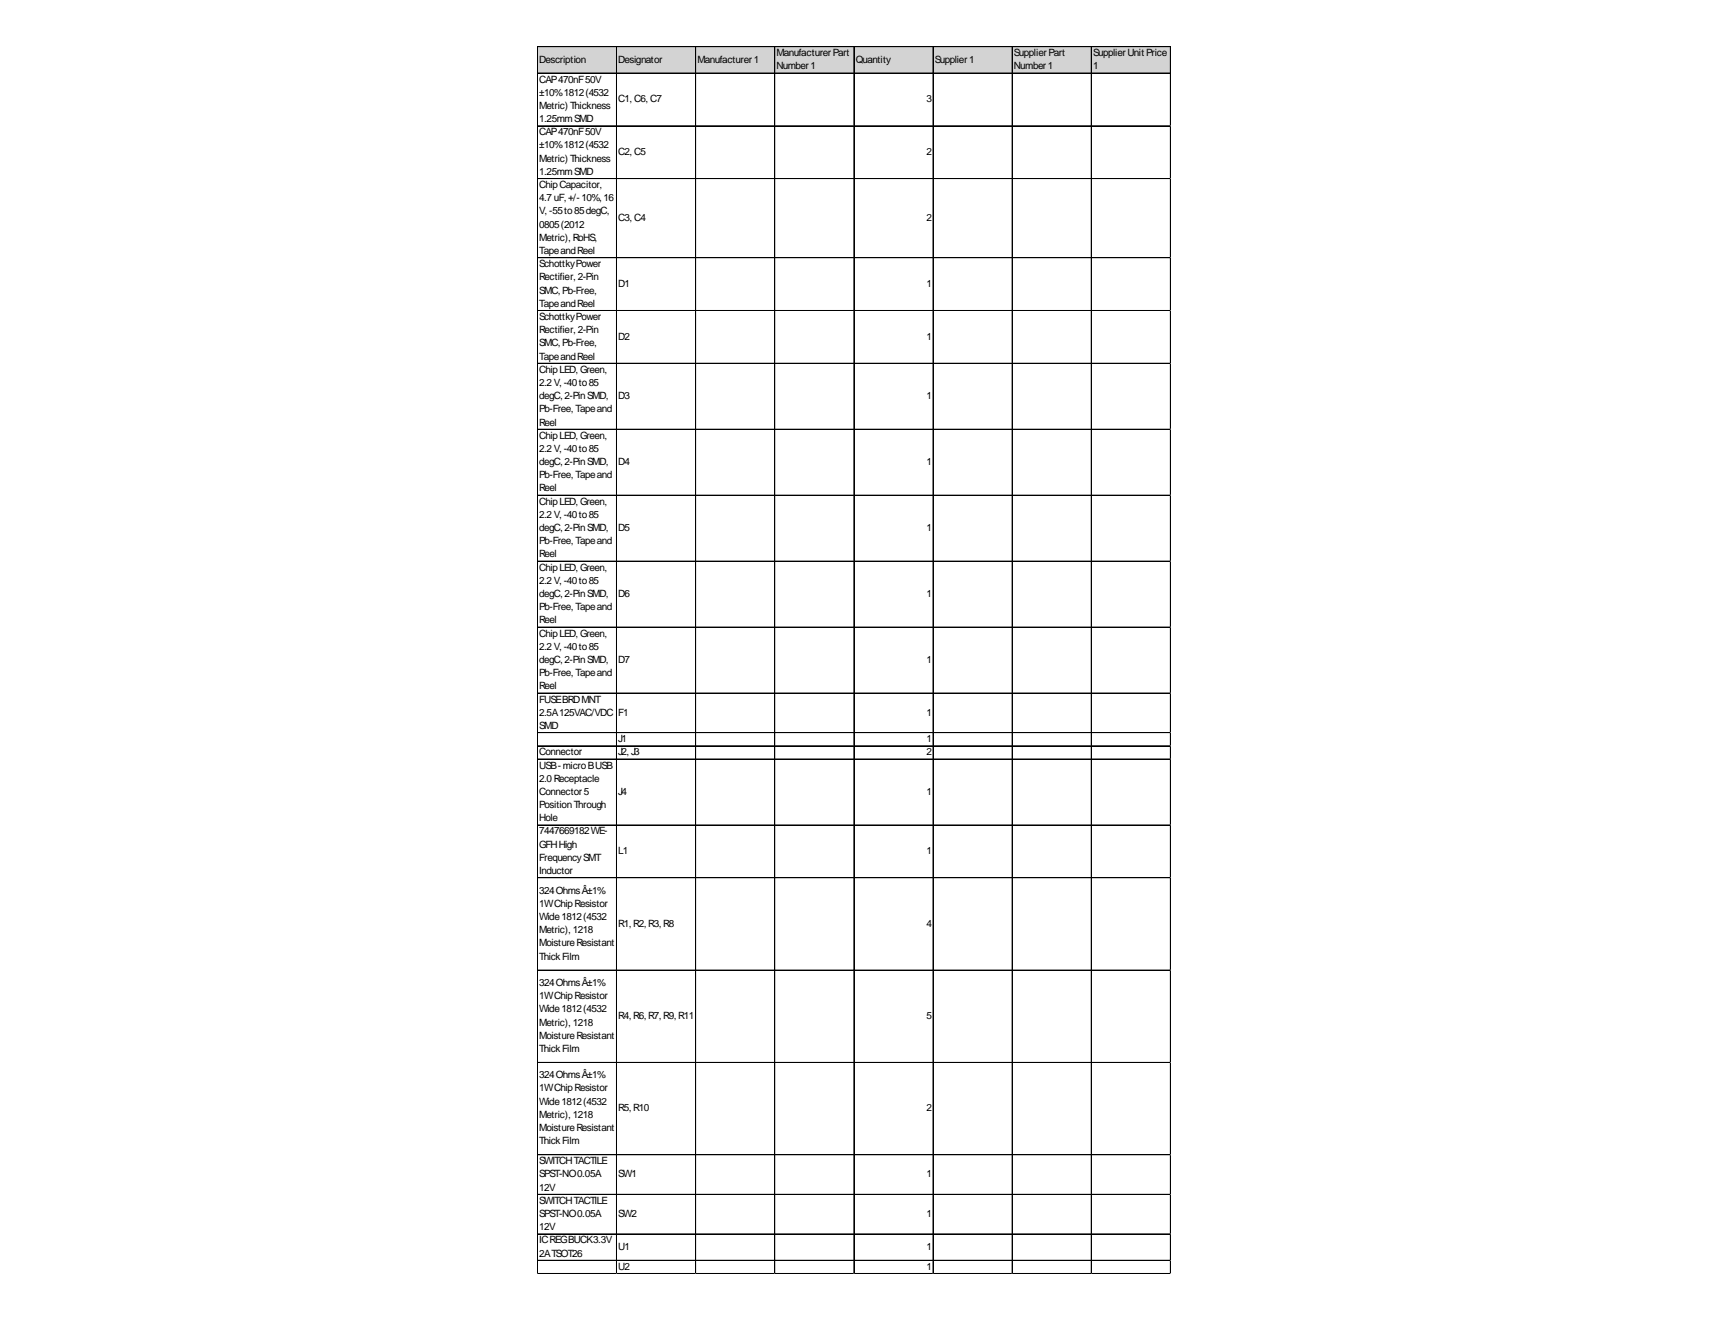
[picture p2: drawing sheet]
<svg xmlns="http://www.w3.org/2000/svg" width="279mm" height="216mm" viewBox="0 0 279 216" stroke-linecap="round" stroke-linejoin="round" font-family="sans-serif">
<defs><g id="words">
<g font-size="1.6">
<text x="88" y="10.2">Description</text>
<text x="101" y="10.2">Designator</text>
<text x="113.9" y="10.2">Manufacturer1</text>
<text x="126.8" y="9.2">ManufacturerPart</text>
<text x="126.8" y="11.3">Number1</text>
<text x="139.7" y="10.2">Quantity</text>
<text x="152.7" y="10.2">Supplier1</text>
<text x="165.6" y="9.2">SupplierPart</text>
<text x="165.6" y="11.3">Number1</text>
<text x="178.5" y="9.2">SupplierUnit Price</text>
<text x="178.5" y="11.3">1</text>
<text x="88" y="13.5">CAP470nF50V</text>
<text x="88" y="15.6">±10%1812(4532</text>
<text x="88" y="17.8">Metric) Thickness</text>
<text x="101" y="16.7">C1, C6, C7</text>
<text x="151.3" y="16.7">3</text>
<text x="88" y="19.9">1.25mmSMD</text>
<text x="88" y="22.1">CAP470nF50V</text>
<text x="88" y="24.2">±10%1812(4532</text>
<text x="88" y="26.4">Metric) Thickness</text>
<text x="88" y="28.5">1.25mmSMD</text>
<text x="101" y="25.3">C2, C5</text>
<text x="151.3" y="25.3">2</text>
<text x="88" y="30.7">ChipCapacitor,</text>
<text x="88" y="32.8">4.7uF, +/-10%, 16</text>
<text x="88" y="35">V, -55to85degC,</text>
<text x="88" y="37.1">0805(2012</text>
<text x="88" y="39.3">Metric), RoHS,</text>
<text x="88" y="41.5">TapeandReel</text>
<text x="101" y="36">C3, C4</text>
<text x="151.3" y="36">2</text>
<text x="88" y="43.6">SchottkyPower</text>
<text x="88" y="45.8">Rectifier, 2-Pin</text>
<text x="88" y="47.9">SMC, Pb-Free,</text>
<text x="101" y="46.8">D1</text>
<text x="151.3" y="46.8">1</text>
<text x="88" y="50.1">TapeandReel</text>
<text x="88" y="52.2">SchottkyPower</text>
<text x="88" y="54.4">Rectifier, 2-Pin</text>
<text x="88" y="56.5">SMC, Pb-Free,</text>
<text x="88" y="58.7">TapeandReel</text>
<text x="101" y="55.4">D2</text>
<text x="151.3" y="55.4">1</text>
<text x="88" y="60.8">ChipLED, Green,</text>
<text x="88" y="63">2.2V, -40to85</text>
<text x="88" y="65.1">degC, 2-PinSMD,</text>
<text x="101" y="65.1">D3</text>
<text x="151.3" y="65.1">1</text>
<text x="88" y="67.3">Pb-Free, Tapeand</text>
<text x="88" y="69.4">Reel</text>
<text x="88" y="71.6">ChipLED, Green,</text>
<text x="88" y="73.7">2.2V, -40to85</text>
<text x="88" y="75.9">degC, 2-PinSMD,</text>
<text x="101" y="75.9">D4</text>
<text x="151.3" y="75.9">1</text>
<text x="88" y="78.1">Pb-Free, Tapeand</text>
<text x="88" y="80.2">Reel</text>
<text x="88" y="82.4">ChipLED, Green,</text>
<text x="88" y="84.5">2.2V, -40to85</text>
<text x="88" y="86.7">degC, 2-PinSMD,</text>
<text x="88" y="88.8">Pb-Free, Tapeand</text>
<text x="101" y="86.7">D5</text>
<text x="151.3" y="86.7">1</text>
<text x="88" y="91">Reel</text>
<text x="88" y="93.1">ChipLED, Green,</text>
<text x="88" y="95.3">2.2V, -40to85</text>
<text x="88" y="97.4">degC, 2-PinSMD,</text>
<text x="88" y="99.6">Pb-Free, Tapeand</text>
<text x="88" y="101.7">Reel</text>
<text x="101" y="97.4">D6</text>
<text x="151.3" y="97.4">1</text>
<text x="88" y="103.9">ChipLED, Green,</text>
<text x="88" y="106">2.2V, -40to85</text>
<text x="88" y="108.2">degC, 2-PinSMD,</text>
<text x="88" y="110.3">Pb-Free, Tapeand</text>
<text x="88" y="112.5">Reel</text>
<text x="101" y="108.2">D7</text>
<text x="151.3" y="108.2">1</text>
<text x="88" y="114.6">FUSEBRDMNT</text>
<text x="88" y="116.8">2.5A125VAC/VDC</text>
<text x="88" y="119">SMD</text>
<text x="101" y="116.8">F1</text>
<text x="151.3" y="116.8">1</text>
<text x="88" y="123.3">Connector</text>
<text x="88" y="125.4">USB-microBUSB</text>
<text x="101" y="121.1">J1</text>
<text x="101" y="123.3">J2, J3</text>
<text x="151.3" y="121.1">1</text>
<text x="151.3" y="123.3">2</text>
<text x="88" y="127.6">2.0Receptacle</text>
<text x="88" y="129.7">Connector5</text>
<text x="88" y="131.9">PositionThrough</text>
<text x="101" y="129.7">J4</text>
<text x="151.3" y="129.7">1</text>
<text x="88" y="134">Hole</text>
<text x="88" y="136.2">7447669182WE-</text>
<text x="88" y="138.3">GFHHigh</text>
<text x="88" y="140.5">FrequencySMT</text>
<text x="88" y="142.6">Inductor</text>
<text x="101" y="139.4">L1</text>
<text x="151.3" y="139.4">1</text>
<text x="88" y="145.8">324OhmsÂ±1%</text>
<text x="88" y="148">1WChipResistor</text>
<text x="88" y="150.1">Wide1812(4532</text>
<text x="88" y="152.3">Metric), 1218</text>
<text x="88" y="154.4">MoistureResistant</text>
<text x="101" y="151.2">R1, R2, R3, R8</text>
<text x="151.3" y="151.2">4</text>
<text x="88" y="156.6">ThickFilm</text>
<text x="88" y="160.9">324OhmsÂ±1%</text>
<text x="88" y="163">1WChipResistor</text>
<text x="88" y="165.2">Wide1812(4532</text>
<text x="88" y="167.4">Metric), 1218</text>
<text x="101" y="166.3">R4, R6, R7, R9, R11</text>
<text x="151.3" y="166.3">5</text>
<text x="88" y="169.5">MoistureResistant</text>
<text x="88" y="171.7">ThickFilm</text>
<text x="88" y="176">324OhmsÂ±1%</text>
<text x="88" y="178.1">1WChipResistor</text>
<text x="88" y="180.3">Wide1812(4532</text>
<text x="88" y="182.4">Metric), 1218</text>
<text x="88" y="184.6">MoistureResistant</text>
<text x="101" y="181.4">R5, R10</text>
<text x="151.3" y="181.4">2</text>
<text x="88" y="186.7">ThickFilm</text>
<text x="88" y="190">SWITCHTACTILE</text>
<text x="88" y="192.1">SPST-NO0.05A</text>
<text x="88" y="194.3">12V</text>
<text x="88" y="196.5">SWITCHTACTILE</text>
<text x="101" y="192.1">SW1</text>
<text x="151.3" y="192.1">1</text>
<text x="88" y="198.6">SPST-NO0.05A</text>
<text x="88" y="200.8">12V</text>
<text x="88" y="202.9">ICREGBUCK3.3V</text>
<text x="101" y="198.6">SW2</text>
<text x="101" y="204">U1</text>
<text x="151.3" y="198.6">1</text>
<text x="151.3" y="204">1</text>
<text x="88" y="205.1">2ATSOT26</text>
<text x="101" y="207.2">U2</text>
<text x="151.3" y="207.2">1</text>
</g>
</g></defs>
<path d="M87.8 7.6h103.4v4.4h-103.4z" fill="#d3d3d3"/>
<g fill="none" stroke="#000" stroke-width=".16">
<path d="M87.7 7.6v200.3M87.8 7.6v200.3M87.8 7.6h103.4M87.8 11.9h103.4M87.8 12h103.4M100.7 7.7v200.2M113.6 7.7v200.2M126.5 7.7v200.2M139.4 7.7v200.2M139.5 7.7v200.2M152.4 7.7v200.2M165.3 7.7v200.2"/>
<path d="M178.2 7.7v200.2M191.1 7.7v200.2M191.2 7.7v200.2M87.8 20.5h103.4M87.8 20.6h103.4M87.8 29.1h103.4M87.8 29.2h103.4M87.8 42.1h103.4M87.8 50.7h103.4M87.8 59.3h103.4M87.8 70h103.4M87.8 70.1h103.4"/>
<path d="M87.8 80.8h103.4M87.8 91.6h103.4M87.8 102.3h103.4M87.8 102.4h103.4M87.8 113.1h103.4M87.8 119.6h103.4M87.8 121.7h103.4M87.8 123.9h103.4M87.8 134.6h103.4M87.8 134.7h103.4M87.8 143.2h103.4M87.8 143.3h103.4"/>
<path d="M87.8 158.3h103.4M87.8 173.4h103.4M87.8 188.4h103.4M87.8 188.5h103.4M87.8 194.9h103.4M87.8 201.4h103.4M87.8 205.7h103.4M87.8 207.8h103.4"/>
</g>
<path d="M87.7 207.9h.1" fill="none" stroke="#e0e0e0" stroke-width=".16"/>
<path d="M87.7 207.9h.1z" fill="#e0e0e0"/>
<path d="M100.7 207.9h.1" fill="none" stroke="#e0e0e0" stroke-width=".16"/>
<path d="M113.6 207.9h.1" fill="none" stroke="#e0e0e0" stroke-width=".16"/>
<path d="M113.6 207.9h.1z" fill="#e0e0e0"/>
<path d="M126.5 207.9h.1" fill="none" stroke="#e0e0e0" stroke-width=".16"/>
<path d="M126.5 207.9h.1z" fill="#e0e0e0"/>
<path d="M139.4 207.9h.1" fill="none" stroke="#e0e0e0" stroke-width=".16"/>
<path d="M139.4 207.9h.1z" fill="#e0e0e0"/>
<path d="M152.4 207.9h.1" fill="none" stroke="#e0e0e0" stroke-width=".16"/>
<path d="M165.3 207.9h.1" fill="none" stroke="#e0e0e0" stroke-width=".16"/>
<path d="M178.2 207.9h.1" fill="none" stroke="#e0e0e0" stroke-width=".16"/>
<path d="M178.2 207.9h.1z" fill="#e0e0e0"/>
<path d="M191.1 207.9h.1" fill="none" stroke="#e0e0e0" stroke-width=".16"/>
<path d="M191.1 207.9h.1z" fill="#e0e0e0"/>
<path d="M191.2 20.5h.1" fill="none" stroke="#e0e0e0" stroke-width=".16"/>
<path d="M191.2 20.5v.1z" fill="#e0e0e0"/>
<path d="M191.2 29.1h.1" fill="none" stroke="#e0e0e0" stroke-width=".16"/>
<path d="M191.2 29.1v.1z" fill="#e0e0e0"/>
<path d="M191.2 42.1h.1" fill="none" stroke="#e0e0e0" stroke-width=".16"/>
<path d="M191.2 50.7h.1" fill="none" stroke="#e0e0e0" stroke-width=".16"/>
<path d="M191.2 59.3h.1" fill="none" stroke="#e0e0e0" stroke-width=".16"/>
<path d="M191.2 59.3v.1z" fill="#e0e0e0"/>
<path d="M191.2 70h.1" fill="none" stroke="#e0e0e0" stroke-width=".16"/>
<path d="M191.2 70v.1z" fill="#e0e0e0"/>
<path d="M191.2 80.8h.1" fill="none" stroke="#e0e0e0" stroke-width=".16"/>
<path d="M191.2 80.8v.1z" fill="#e0e0e0"/>
<path d="M191.2 91.6h.1" fill="none" stroke="#e0e0e0" stroke-width=".16"/>
<path d="M191.2 102.3h.1" fill="none" stroke="#e0e0e0" stroke-width=".16"/>
<path d="M191.2 102.3v.1z" fill="#e0e0e0"/>
<path d="M191.2 113.1h.1" fill="none" stroke="#e0e0e0" stroke-width=".16"/>
<path d="M191.2 113.1v.1z" fill="#e0e0e0"/>
<path d="M191.2 119.6h.1" fill="none" stroke="#e0e0e0" stroke-width=".16"/>
<path d="M191.2 121.7h.1" fill="none" stroke="#e0e0e0" stroke-width=".16"/>
<path d="M191.2 121.7v.1z" fill="#e0e0e0"/>
<path d="M191.2 123.9h.1" fill="none" stroke="#e0e0e0" stroke-width=".16"/>
<path d="M191.2 134.6h.1" fill="none" stroke="#e0e0e0" stroke-width=".16"/>
<path d="M191.2 134.6v.1z" fill="#e0e0e0"/>
<path d="M191.2 143.2h.1" fill="none" stroke="#e0e0e0" stroke-width=".16"/>
<path d="M191.2 143.2v.1z" fill="#e0e0e0"/>
<path d="M191.2 158.3h.1" fill="none" stroke="#e0e0e0" stroke-width=".16"/>
<path d="M191.2 158.3v.1z" fill="#e0e0e0"/>
<path d="M191.2 173.4h.1" fill="none" stroke="#e0e0e0" stroke-width=".16"/>
<path d="M191.2 188.4h.1" fill="none" stroke="#e0e0e0" stroke-width=".16"/>
<path d="M191.2 188.4v.1z" fill="#e0e0e0"/>
<path d="M191.2 194.9h.1" fill="none" stroke="#e0e0e0" stroke-width=".16"/>
<path d="M191.2 194.9v.1z" fill="#e0e0e0"/>
<path d="M191.2 201.4h.1" fill="none" stroke="#e0e0e0" stroke-width=".16"/>
<path d="M191.2 205.7h.1" fill="none" stroke="#e0e0e0" stroke-width=".16"/>
<path d="M191.2 207.8h.1" fill="none" stroke="#e0e0e0" stroke-width=".16"/>
<path d="M191.2 207.8v.1z" fill="#e0e0e0"/>
<use href="#words"/>
</svg>
